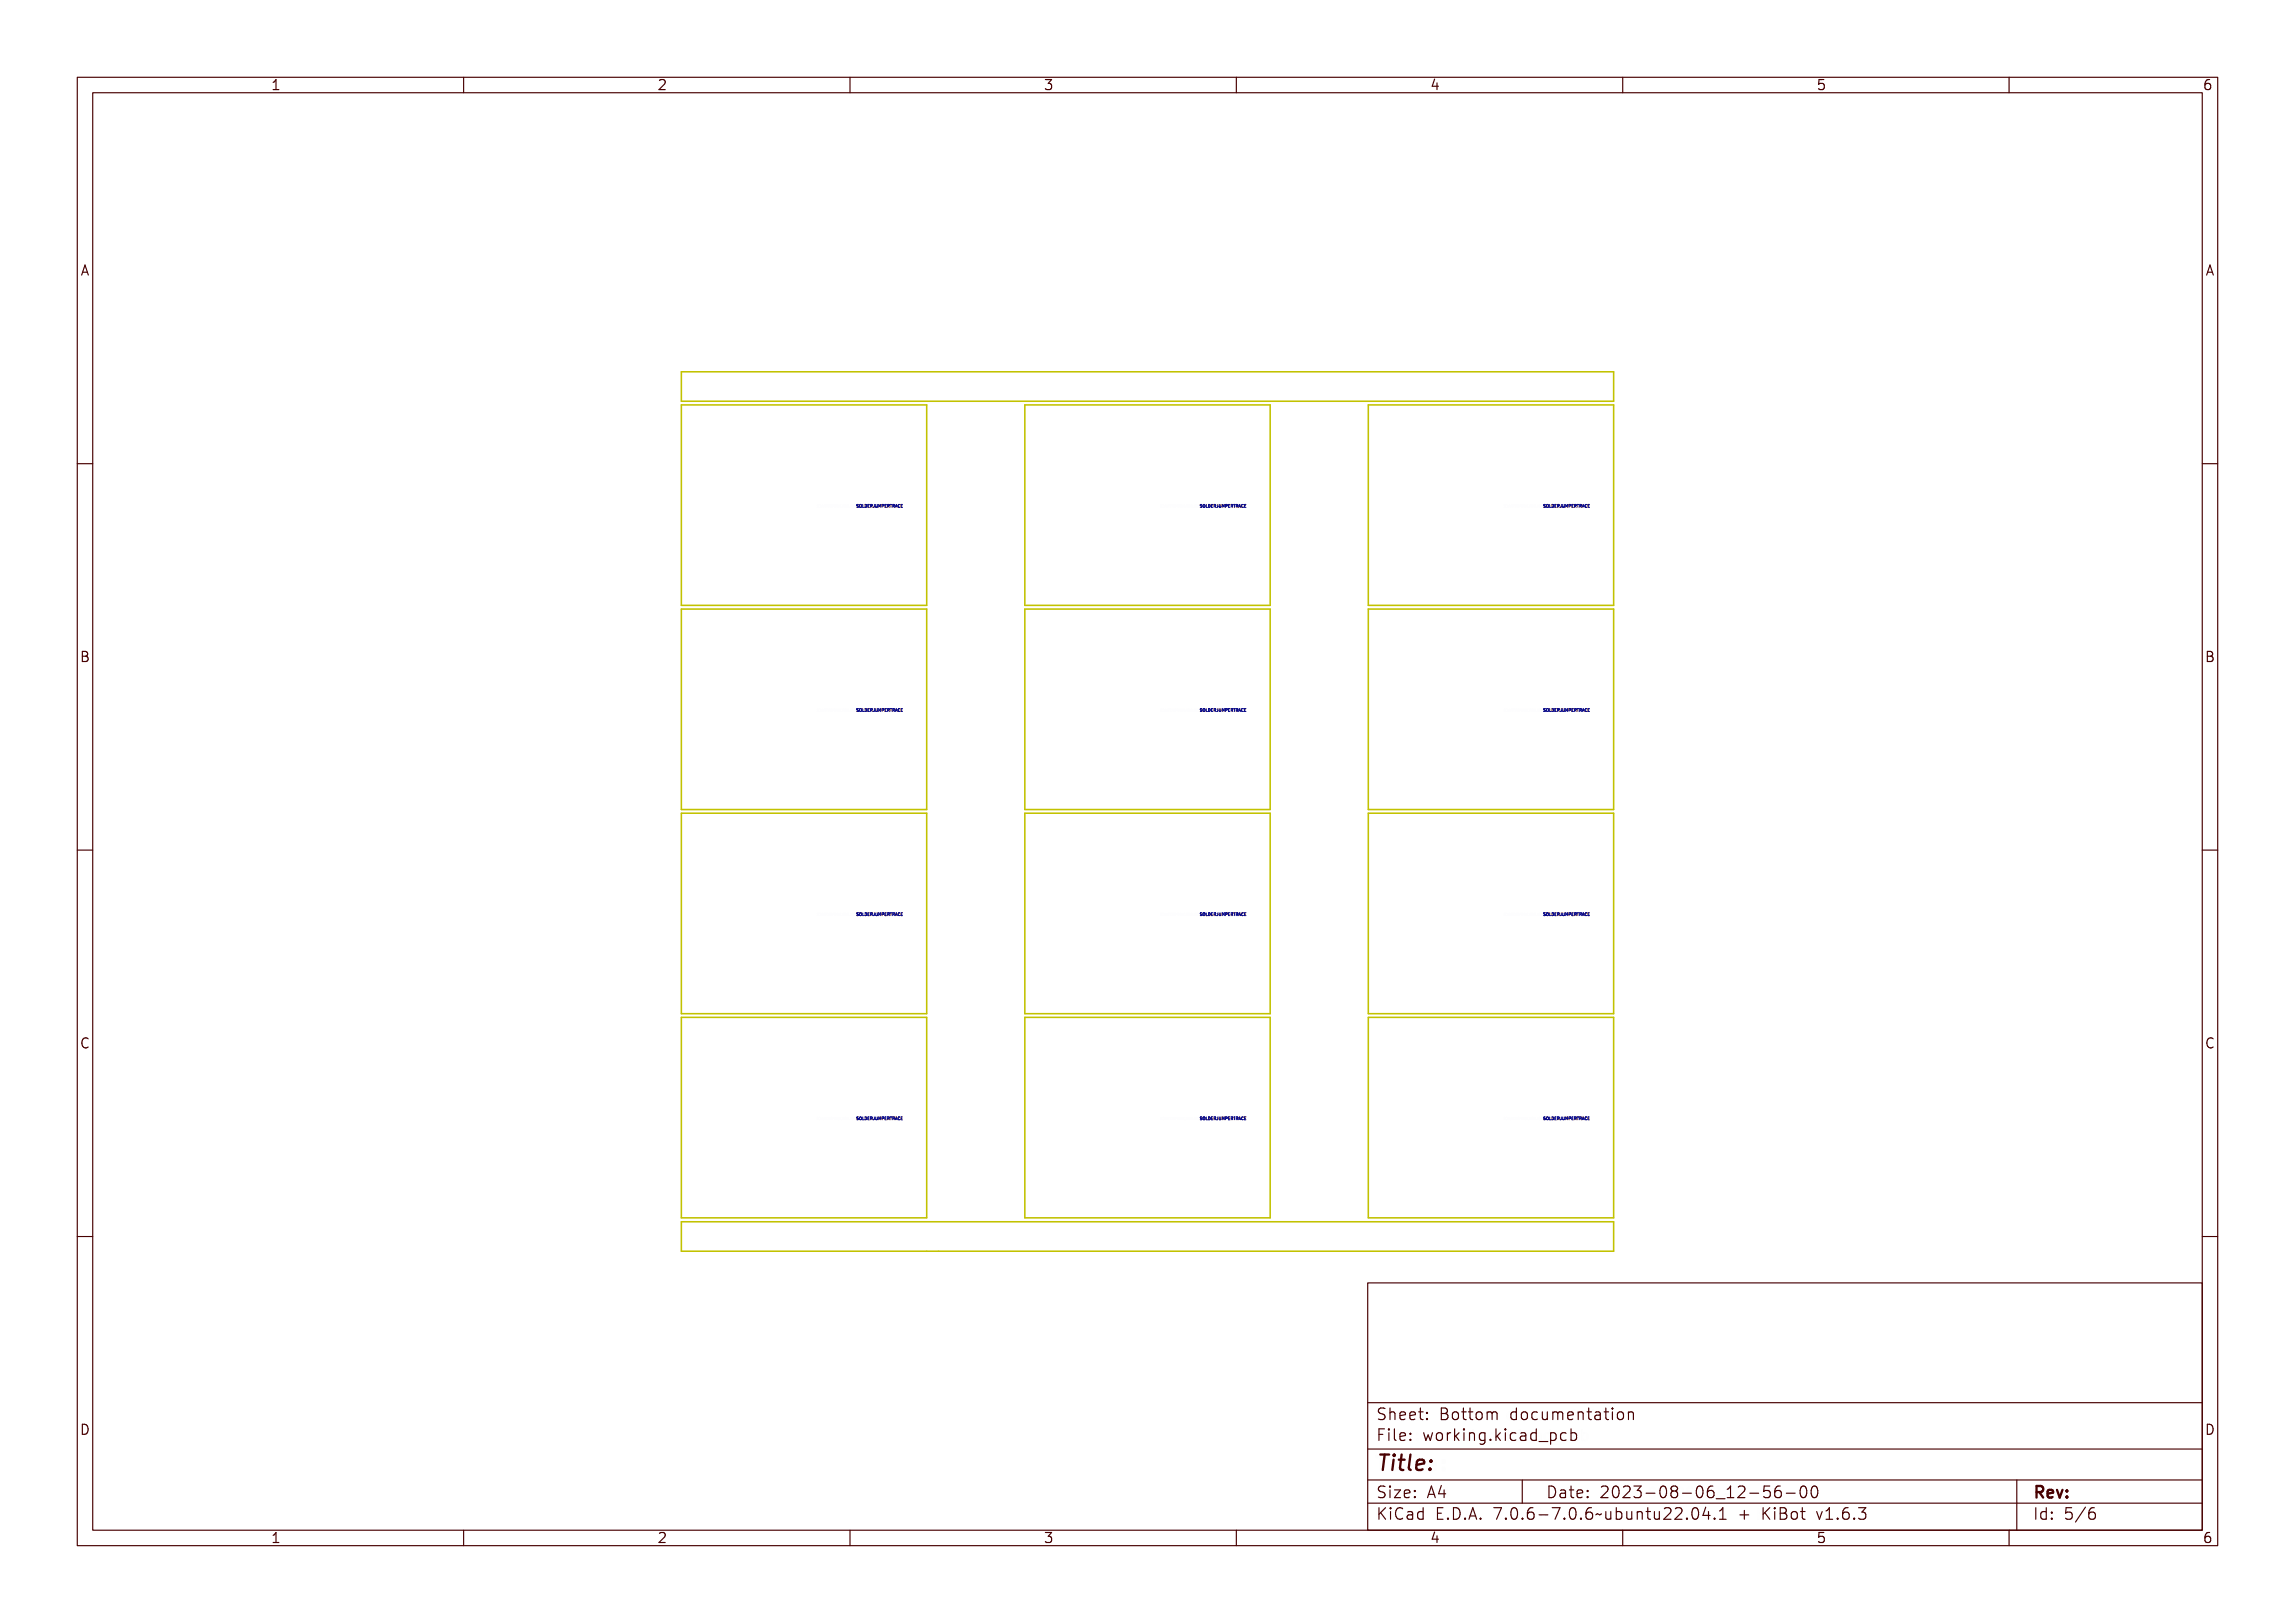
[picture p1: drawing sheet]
<svg xmlns="http://www.w3.org/2000/svg" width="297mm" height="210mm" viewBox="0 0 297 210" stroke-linecap="round" stroke-linejoin="round" font-family="sans-serif">
<defs><g id="words">
<text font-size="2.7" fill="#480000" x="178" y="190.3">Title:</text>
<g font-size="2" fill="#480000">
<text x="178" y="183.7">Sheet: Bottom documentation</text>
<text x="178" y="186.5">File: working.kicad_pcb</text>
<text x="178" y="193.9">Size: A4</text>
<text x="178" y="196.6">KiCad E.D.A. 7.0.6-7.0.6~ubuntu22.04.1 + KiBot v1.6.3</text>
<text x="200" y="193.9">Date: 2023-08-06_12-56-00</text>
<text x="263" y="196.6">Id: 5/6</text>
<text x="263" y="193.9">Rev:</text>
</g>
<g font-size="1.7" fill="#480000">
<text x="35" y="11.7">1</text>
<text x="85" y="11.7">2</text>
<text x="135" y="11.7">3</text>
<text x="185" y="11.7">4</text>
<text x="235" y="11.7">5</text>
<text x="285" y="11.7">6</text>
<text x="10.5" y="35.7">A</text>
<text x="285.5" y="35.7">A</text>
<text x="10.5" y="85.6">B</text>
<text x="285.5" y="85.6">B</text>
<text x="10.5" y="135.7">C</text>
<text x="285.5" y="135.7">C</text>
<text x="10.5" y="185.6">D</text>
<text x="285.5" y="185.6">D</text>
<text x="35" y="199.7">1</text>
<text x="85" y="199.7">2</text>
<text x="135" y="199.7">3</text>
<text x="185" y="199.7">4</text>
<text x="235" y="199.7">5</text>
<text x="285" y="199.7">6</text>
</g>
</g></defs>
<g fill="none" stroke="#000084" stroke-width=".13">
<path d="M105.7 65.3h.2v.4h-.2l.2-.1v-.1h-.2l.2-.1v-.1zM106 65.3a.16 .16 0 0 1 .2 .2 .16 .16 0 0 1-.2 .1 .13 .13 0 0 0 .2-.1 .13 .13 0 0 0-.2-.1zM106.4 65.3l.2 .4-.1-.1-.2 .1zM106.4 65.3l.1 .2h-.1zM106.6 65.3h.2v.4v-.2l-.2 .2 .1-.2zM106.7 65.4l.1-.1v.2h-.1zM106.9 65.3h.3h-.2v.4v-.4zM107.2 65.3h.2v.4v-.2l-.2 .2 .1-.2zM107.3 65.4l.1-.1v.2h-.1zM107.5 65.3h.2v.4h-.2l.2-.1v-.1h-.2l.2-.1v-.1zM107.8 65.3h.2v.4v-.2h-.2zM107.9 65.4l.1-.1v.2h-.1z"/>
<path d="M108.1 65.3l.1 .2 .2-.2v.4l-.1-.4-.1 .2-.1-.2v.4zM108.4 65.3l.1 .3h.1v-.3v.2a.12 .12 0 0 1-.1 .2 .12 .12 0 0 1-.1-.2zM108.7 65.3h.2h-.1v.3h.2h-.2zM109.1 65.3h.1v.4v-.2l-.2 .2 .1-.2zM109.1 65.4l.1-.1v.2h-.1zM109.3 65.3h.2v.4h-.2l.2-.1v-.1h-.2l.2-.1v-.1zM109.6 65.3h.2v.4l-.2-.1zM109.7 65.4l.1-.1v.3l-.1-.1zM110.1 65.3v.4h-.2l.2-.1zM110.2 65.3h.1a.17 .17 0 0 1 .2 .2 .17 .17 0 0 1-.3 .1zM110.3 65.3l.1 .1-.1 .2zM110.5 65.3a.16 .16 0 0 1 .3 .1 .13 .13 0 0 1-.2 .1v.1h.1a.13 .13 0 0 1-.1 .1 .13 .13 0 0 1-.1-.2 .13 .13 0 0 1 .2-.1z"/>
<path d="M110.9 65.4h.1M110.9 65.4l.2 .2h-.2M111.1 65.3h-.2v.1M111.3 65.3h.2l-.1 .3h-.1zM111.6 65.3v.3h.2M112 65.3a.19 .19 0 0 1 .2 .2 .19 .19 0 0 1-.2 .1zM112.3 65.4h.2M112.5 65.3h-.2v.3h.2M112.7 65.5l.1-.1 .1-.1h-.2v.3M112.8 65.5l.1 .1M113.2 65.3l-.1 .3h-.1M113.3 65.3l.1 .3h.1v-.3"/>
<path d="M113.7 65.6v-.3l.2 .2 .1-.2v.3M114.2 65.5l.1-.1 .1-.1h-.2v.3M114.5 65.4h.2M114.7 65.3h-.2v.3h.2M114.9 65.5l.2-.1v-.1h-.2v.3M115 65.5l.1 .1M115.2 65.3h.2M115.3 65.3v.3M115.5 65.5l.2-.1v-.1h-.2v.3M115.6 65.5l.2 .1M115.9 65.6l.1-.3 .1 .3M115.9 65.5h.2"/>
<path d="M116.5 65.3a.18 .18 0 0 0-.3 .2 .17 .17 0 0 0 .3 .1M116.6 65.4h.1M116.8 65.3h-.2v.3h.2M150.2 65.3h.2v.4h-.2l.1-.1v-.1h-.1l.1-.1v-.1zM150.5 65.3a.16 .16 0 0 1 .2 .2 .16 .16 0 0 1-.2 .1 .13 .13 0 0 0 .1-.1 .13 .13 0 0 0-.1-.1zM150.8 65.3l.2 .4-.1-.1-.2 .1zM150.9 65.3v.2h-.1zM151.1 65.3h.2v.4l-.1-.2-.2 .2 .1-.2zM151.1 65.4l.1-.1v.2h-.1zM151.3 65.3h.3h-.1v.4l-.1-.4zM151.7 65.3h.2v.4l-.1-.2-.2 .2 .1-.2zM151.7 65.4l.1-.1v.2h-.1z"/>
<path d="M152 65.3h.2v.4h-.2l.1-.1v-.1h-.1l.1-.1v-.1zM152.3 65.3h.2v.4l-.1-.2h-.1zM152.3 65.4l.1-.1v.2h-.1zM152.5 65.3l.2 .2 .1-.2v.4v-.4l-.1 .2-.1-.2-.1 .4zM152.9 65.3v.3h.1v-.3l.1 .2a.12 .12 0 0 1-.1 .2 .12 .12 0 0 1-.1-.2zM153.2 65.3h.1h-.1v.3h.2h-.2zM153.5 65.3h.2v.4l-.1-.2-.2 .2 .1-.2zM153.5 65.4l.1-.1v.2h-.1zM153.8 65.3h.2v.4h-.2l.1-.1v-.1h-.1l.1-.1v-.1zM154.1 65.3h.2v.4l-.2-.1zM154.1 65.4l.1-.1v.3l-.1-.1zM154.5 65.3l.1 .4h-.3l.2-.1z"/>
<path d="M154.7 65.3a.17 .17 0 0 1 .2 .2 .17 .17 0 0 1-.2 .1zM154.8 65.3v.1v.2zM155 65.3a.13 .13 0 0 1 .2 .1 .13 .13 0 0 1-.2 .1l.1 .1h.1a.13 .13 0 0 1-.2 .1 .13 .13 0 0 1 0-.2 .13 .13 0 0 1 .1-.1zM155.5 65.3h-.2l.2 .3h-.2M156.1 65.3v.3h.2M156.4 65.3a.19 .19 0 0 1 .2 .2 .19 .19 0 0 1-.2 .1zM156.8 65.4h.1M157 65.3h-.2v.3h.2M157.1 65.5l.2-.1v-.1h-.2v.3M157.2 65.5l.1 .1M157.6 65.3v.3h-.1M157.8 65.3l.1 .3h.1v-.3"/>
<path d="M158.2 65.6v-.3l.1 .2 .1-.2v.3M158.6 65.5l.2-.1v-.1h-.2v.3M159 65.4h.1M159.2 65.3h-.2v.3h.2M159.3 65.5l.2-.1v-.1h-.2v.3M159.4 65.5l.1 .1M159.6 65.3h.3M159.8 65.3v.3M160 65.5l.2-.1v-.1h-.2v.3M160.1 65.5l.1 .1M160.3 65.6l.1-.3 .2 .3M160.3 65.5h.2"/>
<path d="M160.9 65.3a.17 .17 0 0 0-.2 .2 .17 .17 0 0 0 .2 .1M161.1 65.4h.1M161.2 65.3h-.1v.3h.1M194.6 65.3h.2v.4h-.2l.2-.1v-.1h-.2l.2-.1v-.1zM194.9 65.3a.16 .16 0 0 1 .2 .2 .16 .16 0 0 1-.2 .1 .13 .13 0 0 0 .2-.1 .13 .13 0 0 0-.2-.1zM195.3 65.3l.2 .4-.1-.1-.2 .1zM195.3 65.3l.1 .2h-.1zM195.5 65.3h.2v.4v-.2l-.2 .2 .1-.2zM195.6 65.4l.1-.1v.2h-.1zM195.8 65.3h.3h-.2v.4v-.4zM196.1 65.3h.2v.4v-.2l-.2 .2 .1-.2zM196.2 65.4l.1-.1v.2h-.1z"/>
<path d="M196.4 65.3h.2v.4h-.2l.2-.1v-.1h-.2l.2-.1v-.1zM196.7 65.3h.2v.4v-.2h-.2zM196.8 65.4l.1-.1v.2h-.1zM197 65.3l.1 .2 .2-.2v.4l-.1-.4-.1 .2-.1-.2v.4zM197.3 65.3l.1 .3h.1v-.3v.2a.12 .12 0 0 1-.1 .2 .12 .12 0 0 1-.1-.2zM197.6 65.3h.2h-.1v.3h.2h-.2zM198 65.3h.1v.4v-.2l-.2 .2 .1-.2zM198 65.4l.1-.1v.2h-.1zM198.2 65.3h.2v.4h-.2l.2-.1v-.1h-.2l.2-.1v-.1zM198.5 65.3h.2v.4l-.2-.1zM198.6 65.4l.1-.1v.3l-.1-.1zM199 65.3v.4h-.2l.2-.1z"/>
<path d="M199.1 65.3h.1a.17 .17 0 0 1 .2 .2 .17 .17 0 0 1-.3 .1zM199.2 65.3l.1 .1-.1 .2zM199.4 65.3a.16 .16 0 0 1 .3 .1 .13 .13 0 0 1-.2 .1v.1h.1a.13 .13 0 0 1-.1 .1 .13 .13 0 0 1-.1-.2 .13 .13 0 0 1 .2-.1zM200 65.3h-.2l.2 .3h-.2M200.2 65.3h.2l-.1 .3h-.1zM200.5 65.3v.3h.2M200.9 65.3a.19 .19 0 0 1 .2 .2 .19 .19 0 0 1-.2 .1zM201.2 65.4h.2M201.4 65.3h-.2v.3h.2M201.6 65.5l.1-.1 .1-.1h-.2v.3M201.7 65.5l.1 .1M202.1 65.3l-.1 .3h-.1"/>
<path d="M202.2 65.3l.1 .3h.1v-.3M202.6 65.6v-.3l.2 .2 .1-.2v.3M203.1 65.5l.1-.1 .1-.1h-.2v.3M203.4 65.4h.2M203.6 65.3h-.2v.3h.2M203.8 65.5l.2-.1v-.1h-.2v.3M203.9 65.5l.1 .1M204.1 65.3h.2M204.2 65.3v.3M204.4 65.5l.2-.1v-.1h-.2v.3M204.5 65.5l.2 .1M204.8 65.6l.1-.3 .1 .3"/>
<path d="M204.8 65.5h.2M205.4 65.3a.18 .18 0 0 0-.3 .2 .17 .17 0 0 0 .3 .1M205.5 65.4h.1M205.7 65.3h-.2v.3h.2M105.7 91.7h.2v.4h-.2l.2-.1v-.1h-.2h.2v-.1zM106 91.7a.16 .16 0 0 1 .2 .2 .16 .16 0 0 1-.2 .1 .13 .13 0 0 0 .2-.1 .13 .13 0 0 0-.2-.1zM106.4 91.7l.2 .4-.1-.1-.2 .1zM106.4 91.8l.1 .1h-.1zM106.6 91.7h.2v.4v-.2l-.2 .2 .1-.2zM106.7 91.8h.1v.1h-.1zM106.9 91.7h.3l-.2 .1v.3v-.3zM107.2 91.7h.2v.4v-.2l-.2 .2 .1-.2z"/>
<path d="M107.3 91.8h.1v.1h-.1zM107.5 91.7h.2v.4h-.2l.2-.1v-.1h-.2h.2v-.1zM107.8 91.7h.2v.4v-.2h-.2zM107.9 91.8h.1v.1h-.1zM108.1 91.7l.1 .2 .2-.2v.4l-.1-.3-.1 .1-.1-.1v.3zM108.4 91.7l.1 .3h.1v-.3v.2a.12 .12 0 0 1-.1 .2 .12 .12 0 0 1-.1-.2zM108.7 91.7h.2l-.1 .1v.2l.2 .1h-.2zM109.1 91.7h.1v.4v-.2l-.2 .2 .1-.2zM109.1 91.8h.1v.1h-.1zM109.3 91.7h.2v.4h-.2l.2-.1v-.1h-.2h.2v-.1zM109.6 91.8l.2-.1v.4l-.2-.1zM109.7 91.8h.1v.2h-.1z"/>
<path d="M110.1 91.7v.4h-.2l.2-.1zM110.2 91.8l.1-.1a.17 .17 0 0 1 .2 .2 .17 .17 0 0 1-.3 .1zM110.3 91.8h.1l-.1 .2zM110.5 91.7a.16 .16 0 0 1 .3 .1 .14 .14 0 0 1-.2 .2h.1a.13 .13 0 0 1-.1 .1 .13 .13 0 0 1-.1-.2 .13 .13 0 0 1 .2-.1zM111.1 91.9h.1M111.1 91.9v.1h-.2M111.1 91.7l-.2 .1 .2 .1M111.3 91.7h.2l-.1 .3h-.1zM111.6 91.7v.4h.2M112 91.7a.19 .19 0 0 1 .2 .2 .19 .19 0 0 1-.2 .2zM112.3 91.9h.2M112.5 91.7h-.2v.4h.2"/>
<path d="M112.7 91.9h.1l.1-.2h-.2v.4M112.8 91.9l.1 .2M113.2 91.7l-.1 .3-.1 .1M113.3 91.7l.1 .4 .1-.1v-.3M113.7 92.1v-.4l.2 .3 .1-.3v.4M114.3 91.9h-.1M114.4 91.8l-.1-.1h-.1v.4M114.4 91.8l-.1 .1M114.5 91.9h.2M114.7 91.7h-.2v.4h.2M114.9 91.9h.2v-.2h-.2v.4M115 91.9l.1 .2"/>
<path d="M115.2 91.7h.2M115.3 91.7v.4M115.6 91.9l.2 .2M115.7 91.9h-.2M115.7 91.8v-.1h-.2v.4M115.7 91.8v.1M115.9 92.1l.1-.4 .1 .4M115.9 92h.2M116.5 91.7a.18 .18 0 0 0-.3 .2 .17 .17 0 0 0 .3 .1M116.6 91.9h.1M116.8 91.7h-.2v.4h.2M150.2 91.7h.2v.4h-.2l.1-.1v-.1h-.1h.1v-.1z"/>
<path d="M150.5 91.7a.16 .16 0 0 1 .2 .2 .16 .16 0 0 1-.2 .1 .13 .13 0 0 0 .1-.1 .13 .13 0 0 0-.1-.1zM150.8 91.7l.2 .4-.1-.1-.2 .1zM150.9 91.8v.1h-.1zM151.1 91.7h.2v.4l-.1-.2-.2 .2 .1-.2zM151.1 91.8h.1v.1h-.1zM151.3 91.7h.3l-.1 .1v.3l-.1-.3zM151.7 91.7h.2v.4l-.1-.2-.2 .2 .1-.2zM151.7 91.8h.1v.1h-.1zM152 91.7h.2v.4h-.2l.1-.1v-.1h-.1h.1v-.1zM152.3 91.7h.2v.4l-.1-.2h-.1zM152.3 91.8h.1v.1h-.1zM152.5 91.7l.2 .2 .1-.2v.4v-.3l-.1 .1-.1-.1-.1 .3z"/>
<path d="M152.9 91.7v.3h.1v-.3l.1 .2a.12 .12 0 0 1-.1 .2 .12 .12 0 0 1-.1-.2zM153.2 91.7h.1l-.1 .1v.2l.2 .1h-.2zM153.5 91.7h.2v.4l-.1-.2-.2 .2 .1-.2zM153.5 91.8h.1v.1h-.1zM153.8 91.7h.2v.4h-.2l.1-.1v-.1h-.1h.1v-.1zM154.1 91.8l.2-.1v.4l-.2-.1zM154.1 91.8h.1v.2h-.1zM154.5 91.7l.1 .4h-.3l.2-.1zM154.7 91.8v-.1a.17 .17 0 0 1 .2 .2 .17 .17 0 0 1-.2 .1zM154.8 91.8v.2zM155 91.7a.13 .13 0 0 1 .2 .1 .14 .14 0 0 1-.2 .2h.1h.1a.13 .13 0 0 1-.2 .1 .13 .13 0 0 1 0-.2 .13 .13 0 0 1 .1-.1zM155.5 91.7l-.2 .1 .2 .2h-.2"/>
<path d="M156.1 91.7v.4h.2M156.4 91.7a.19 .19 0 0 1 .2 .2 .19 .19 0 0 1-.2 .2zM156.8 91.9h.1M157 91.7h-.2v.4h.2M157.2 91.9l.1 .2M157.3 91.9h-.2M157.3 91.8v-.1h-.2v.4M157.3 91.8v.1M157.6 91.7v.3l-.1 .1M157.8 91.7l.1 .4 .1-.1v-.3M158.2 92.1v-.4l.1 .3 .1-.3v.4M158.8 91.9h-.2"/>
<path d="M158.8 91.8v-.1h-.2v.4M158.8 91.8v.1M159 91.9h.1M159.2 91.7h-.2v.4h.2M159.3 91.9h.2v-.2h-.2v.4M159.4 91.9l.1 .2M159.6 91.7h.3M159.8 91.7v.4M160.1 91.9l.1 .2M160.2 91.9h-.2M160.2 91.8v-.1h-.2v.4M160.2 91.8v.1"/>
<path d="M160.3 92.1l.1-.4 .2 .4M160.3 92h.2M160.9 91.7a.17 .17 0 0 0-.2 .2 .17 .17 0 0 0 .2 .1M161.1 91.9h.1M161.2 91.7h-.1v.4h.1M194.6 91.7h.2v.4h-.2l.2-.1v-.1h-.2h.2v-.1zM194.9 91.7a.16 .16 0 0 1 .2 .2 .16 .16 0 0 1-.2 .1 .13 .13 0 0 0 .2-.1 .13 .13 0 0 0-.2-.1zM195.3 91.7l.2 .4-.1-.1-.2 .1zM195.3 91.8l.1 .1h-.1zM195.5 91.7h.2v.4v-.2l-.2 .2 .1-.2zM195.6 91.8h.1v.1h-.1zM195.8 91.7h.3l-.2 .1v.3v-.3z"/>
<path d="M196.1 91.7h.2v.4v-.2l-.2 .2 .1-.2zM196.2 91.8h.1v.1h-.1zM196.4 91.7h.2v.4h-.2l.2-.1v-.1h-.2h.2v-.1zM196.7 91.7h.2v.4v-.2h-.2zM196.8 91.8h.1v.1h-.1zM197 91.7l.1 .2 .2-.2v.4l-.1-.3-.1 .1-.1-.1v.3zM197.3 91.7l.1 .3h.1v-.3v.2a.12 .12 0 0 1-.1 .2 .12 .12 0 0 1-.1-.2zM197.6 91.7h.2l-.1 .1v.2l.2 .1h-.2zM198 91.7h.1v.4v-.2l-.2 .2 .1-.2zM198 91.8h.1v.1h-.1zM198.2 91.7h.2v.4h-.2l.2-.1v-.1h-.2h.2v-.1zM198.5 91.8l.2-.1v.4l-.2-.1z"/>
<path d="M198.6 91.8h.1v.2h-.1zM199 91.7v.4h-.2l.2-.1zM199.1 91.8l.1-.1a.17 .17 0 0 1 .2 .2 .17 .17 0 0 1-.3 .1zM199.2 91.8h.1l-.1 .2zM199.4 91.7a.16 .16 0 0 1 .3 .1 .14 .14 0 0 1-.2 .2h.1a.13 .13 0 0 1-.1 .1 .13 .13 0 0 1-.1-.2 .13 .13 0 0 1 .2-.1zM200 91.7l-.2 .1 .2 .2h-.2M200.2 91.7h.2l-.1 .3h-.1zM200.5 91.7v.4h.2M200.9 91.7a.19 .19 0 0 1 .2 .2 .19 .19 0 0 1-.2 .2zM201.2 91.9h.2M201.4 91.7h-.2v.4h.2M201.7 91.9l.1 .2"/>
<path d="M201.7 91.9h-.1M201.8 91.8l-.1-.1h-.1v.4M201.8 91.8l-.1 .1M202.1 91.7l-.1 .3-.1 .1M202.2 91.7l.1 .4 .1-.1v-.3M202.6 92.1v-.4l.2 .3 .1-.3v.4M203.2 91.9h-.1M203.3 91.8l-.1-.1h-.1v.4M203.3 91.8l-.1 .1M203.4 91.9h.2M203.6 91.7h-.2v.4h.2M203.9 91.9l.1 .2"/>
<path d="M204 91.9h-.2M204 91.8v-.1h-.2v.4M204 91.8v.1M204.1 91.7h.2M204.2 91.7v.4M204.4 91.9h.2v-.2h-.2v.4M204.5 91.9l.2 .2M204.8 92.1l.1-.4 .1 .4M204.8 92h.2M205.4 91.7a.18 .18 0 0 0-.3 .2 .17 .17 0 0 0 .3 .1M205.5 91.9h.1M205.7 91.7h-.2v.4h.2"/>
<path d="M105.7 118.1h.2v.4h-.2h.2v-.2h-.2h.2v-.1zM106 118.1a.16 .16 0 0 1 .2 .2 .16 .16 0 0 1-.2 .1 .13 .13 0 0 0 .2-.1 .13 .13 0 0 0-.2-.1zM106.4 118.1l.2 .4-.1-.1-.2 .1zM106.4 118.2l.1 .2h-.1zM106.6 118.2l.2-.1v.4v-.2l-.2 .2 .1-.2zM106.7 118.2h.1v.1h-.1zM106.9 118.1h.3l-.2 .1v.3v-.3zM107.2 118.2l.2-.1v.4v-.2l-.2 .2 .1-.2zM107.3 118.2h.1v.1h-.1zM107.5 118.1h.2v.4h-.2h.2v-.2h-.2h.2v-.1zM107.8 118.2l.2-.1v.4v-.2h-.2zM107.9 118.2h.1v.1h-.1z"/>
<path d="M108.1 118.1l.1 .2 .2-.2v.4l-.1-.3-.1 .2-.1-.2v.3zM108.4 118.1l.1 .3h.1v-.3v.3a.12 .12 0 0 1-.1 .1 .12 .12 0 0 1-.1-.1zM108.7 118.1h.2l-.1 .1v.2l.2 .1h-.2zM109.1 118.2l.1-.1v.4v-.2l-.2 .2 .1-.2zM109.1 118.2h.1v.1h-.1zM109.3 118.1h.2v.4h-.2h.2v-.2h-.2h.2v-.1zM109.6 118.2l.2-.1v.4h-.2zM109.7 118.2h.1v.3l-.1-.1zM110.1 118.1v.4h-.2h.2zM110.2 118.2l.1-.1a.17 .17 0 0 1 .2 .2 .18 .18 0 0 1-.3 .2zM110.3 118.2h.1l-.1 .3zM110.5 118.1a.16 .16 0 0 1 .3 .1 .14 .14 0 0 1-.2 .2v.1l.1-.1a.13 .13 0 0 1-.1 .1 .13 .13 0 0 1-.1-.2 .13 .13 0 0 1 .2 0z"/>
<path d="M110.9 118.2v.1M110.9 118.3l.2 .1-.2 .1M111.1 118.1h-.2v.1M111.3 118.2h.2l-.1 .3-.1-.1zM111.6 118.1v.4h.2M112 118.1a.19 .19 0 0 1 .2 .2 .19 .19 0 0 1-.2 .2zM112.3 118.3h.2M112.5 118.1h-.2v.4h.2M112.7 118.3h.1l.1-.2h-.2v.4M112.8 118.3l.1 .2M113.2 118.1l-.1 .3-.1 .1M113.3 118.1l.1 .4 .1-.1v-.3"/>
<path d="M113.7 118.5v-.4l.2 .3 .1-.3v.4M114.2 118.3h.1l.1-.2h-.2v.4M114.5 118.3h.2M114.7 118.1h-.2v.4h.2M114.9 118.3h.2v-.2h-.2v.4M115 118.3l.1 .2M115.2 118.1h.2M115.3 118.1v.4M115.5 118.3h.2v-.2h-.2v.4M115.6 118.3l.2 .2M115.9 118.5l.1-.4 .1 .4M115.9 118.4h.2"/>
<path d="M116.5 118.1a.18 .18 0 0 0-.3 .2 .17 .17 0 0 0 .3 .1M116.6 118.3h.1M116.8 118.1h-.2v.4h.2M150.2 118.1h.2v.4h-.2h.1v-.2h-.1h.1v-.1zM150.5 118.1a.16 .16 0 0 1 .2 .2 .16 .16 0 0 1-.2 .1 .13 .13 0 0 0 .1-.1 .13 .13 0 0 0-.1-.1zM150.8 118.1l.2 .4-.1-.1-.2 .1zM150.9 118.2v.2h-.1zM151.1 118.2l.2-.1v.4l-.1-.2-.2 .2 .1-.2zM151.1 118.2h.1v.1h-.1zM151.3 118.1h.3l-.1 .1v.3l-.1-.3zM151.7 118.2l.2-.1v.4l-.1-.2-.2 .2 .1-.2zM151.7 118.2h.1v.1h-.1z"/>
<path d="M152 118.1h.2v.4h-.2h.1v-.2h-.1h.1v-.1zM152.3 118.2l.2-.1v.4l-.1-.2h-.1zM152.3 118.2h.1v.1h-.1zM152.5 118.1l.2 .2 .1-.2v.4v-.3l-.1 .2-.1-.2-.1 .3zM152.9 118.1v.3h.1v-.3l.1 .3a.12 .12 0 0 1-.1 .1 .12 .12 0 0 1-.1-.1zM153.2 118.1h.1l-.1 .1v.2l.2 .1h-.2zM153.5 118.2l.2-.1v.4l-.1-.2-.2 .2 .1-.2zM153.5 118.2h.1v.1h-.1zM153.8 118.1h.2v.4h-.2h.1v-.2h-.1h.1v-.1zM154.1 118.2l.2-.1v.4h-.2zM154.1 118.2h.1v.3l-.1-.1zM154.5 118.1l.1 .4h-.3h.2z"/>
<path d="M154.7 118.2v-.1a.17 .17 0 0 1 .2 .2 .17 .17 0 0 1-.2 .2zM154.8 118.2v.3zM155 118.1a.13 .13 0 0 1 .2 .1 .14 .14 0 0 1-.2 .2l.1 .1 .1-.1a.13 .13 0 0 1-.2 .1 .13 .13 0 0 1 0-.2 .13 .13 0 0 1 .1 0zM155.5 118.1l-.2 .1 .2 .2-.2 .1M156.1 118.1v.4h.2M156.4 118.1a.19 .19 0 0 1 .2 .2 .19 .19 0 0 1-.2 .2zM156.8 118.3h.1M157 118.1h-.2v.4h.2M157.1 118.3h.2v-.2h-.2v.4M157.2 118.3l.1 .2M157.6 118.1v.3l-.1 .1M157.8 118.1l.1 .4 .1-.1v-.3"/>
<path d="M158.2 118.5v-.4l.1 .3 .1-.3v.4M158.6 118.3h.2v-.2h-.2v.4M159 118.3h.1M159.2 118.1h-.2v.4h.2M159.3 118.3h.2v-.2h-.2v.4M159.4 118.3l.1 .2M159.6 118.1h.3M159.8 118.1v.4M160 118.3h.2v-.2h-.2v.4M160.1 118.3l.1 .2M160.3 118.5l.1-.4 .2 .4M160.3 118.4h.2"/>
<path d="M160.9 118.1a.17 .17 0 0 0-.2 .2 .17 .17 0 0 0 .2 .1M161.1 118.3h.1M161.2 118.1h-.1v.4h.1M194.6 118.1h.2v.4h-.2h.2v-.2h-.2h.2v-.1zM194.9 118.1a.16 .16 0 0 1 .2 .2 .16 .16 0 0 1-.2 .1 .13 .13 0 0 0 .2-.1 .13 .13 0 0 0-.2-.1zM195.3 118.1l.2 .4-.1-.1-.2 .1zM195.3 118.2l.1 .2h-.1zM195.5 118.2l.2-.1v.4v-.2l-.2 .2 .1-.2zM195.6 118.2h.1v.1h-.1zM195.8 118.1h.3l-.2 .1v.3v-.3zM196.1 118.2l.2-.1v.4v-.2l-.2 .2 .1-.2zM196.2 118.2h.1v.1h-.1z"/>
<path d="M196.4 118.1h.2v.4h-.2h.2v-.2h-.2h.2v-.1zM196.7 118.2l.2-.1v.4v-.2h-.2zM196.8 118.2h.1v.1h-.1zM197 118.1l.1 .2 .2-.2v.4l-.1-.3-.1 .2-.1-.2v.3zM197.3 118.1l.1 .3h.1v-.3v.3a.12 .12 0 0 1-.1 .1 .12 .12 0 0 1-.1-.1zM197.6 118.1h.2l-.1 .1v.2l.2 .1h-.2zM198 118.2l.1-.1v.4v-.2l-.2 .2 .1-.2zM198 118.2h.1v.1h-.1zM198.2 118.1h.2v.4h-.2h.2v-.2h-.2h.2v-.1zM198.5 118.2l.2-.1v.4h-.2zM198.6 118.2h.1v.3l-.1-.1zM199 118.1v.4h-.2h.2z"/>
<path d="M199.1 118.2l.1-.1a.17 .17 0 0 1 .2 .2 .18 .18 0 0 1-.3 .2zM199.2 118.2h.1l-.1 .3zM199.4 118.1a.16 .16 0 0 1 .3 .1 .14 .14 0 0 1-.2 .2v.1l.1-.1a.13 .13 0 0 1-.1 .1 .13 .13 0 0 1-.1-.2 .13 .13 0 0 1 .2 0zM200 118.1l-.2 .1 .2 .2-.2 .1M200.2 118.2h.2l-.1 .3-.1-.1zM200.5 118.1v.4h.2M200.9 118.1a.19 .19 0 0 1 .2 .2 .19 .19 0 0 1-.2 .2zM201.2 118.3h.2M201.4 118.1h-.2v.4h.2M201.6 118.3h.1l.1-.2h-.2v.4M201.7 118.3l.1 .2M202.1 118.1l-.1 .3-.1 .1"/>
<path d="M202.2 118.1l.1 .4 .1-.1v-.3M202.6 118.5v-.4l.2 .3 .1-.3v.4M203.1 118.3h.1l.1-.2h-.2v.4M203.4 118.3h.2M203.6 118.1h-.2v.4h.2M203.8 118.3h.2v-.2h-.2v.4M203.9 118.3l.1 .2M204.1 118.1h.2M204.2 118.1v.4M204.4 118.3h.2v-.2h-.2v.4M204.5 118.3l.2 .2M204.8 118.5l.1-.4 .1 .4"/>
<path d="M204.8 118.4h.2M205.4 118.1a.18 .18 0 0 0-.3 .2 .17 .17 0 0 0 .3 .1M205.5 118.3h.1M205.7 118.1h-.2v.4h.2M105.7 144.5h.2v.4h-.2h.2v-.2h-.2h.2v-.1zM106 144.6a.16 .16 0 0 1 .2 .1 .16 .16 0 0 1-.2 .1 .13 .13 0 0 0 .2-.1 .13 .13 0 0 0-.2-.1zM106.4 144.5l.2 .4-.1-.1-.2 .1zM106.4 144.6l.1 .2h-.1zM106.6 144.6l.2-.1v.4v-.1l-.2 .1 .1-.2zM106.7 144.6h.1v.1h-.1zM106.9 144.5h.3l-.2 .1v.3v-.3zM107.2 144.6l.2-.1v.4v-.1l-.2 .1 .1-.2z"/>
<path d="M107.3 144.6h.1v.1h-.1zM107.5 144.5h.2v.4h-.2h.2v-.2h-.2h.2v-.1zM107.8 144.6l.2-.1v.4v-.1l-.2-.1zM107.9 144.6h.1v.1h-.1zM108.1 144.5l.1 .2 .2-.2v.4l-.1-.3-.1 .2-.1-.2v.3zM108.4 144.5l.1 .4 .1-.1v-.3v.3a.12 .12 0 0 1-.1 .1 .12 .12 0 0 1-.1-.1zM108.7 144.5h.2l-.1 .1v.2l.2 .1h-.2zM109.1 144.6l.1-.1v.4v-.1l-.2 .1 .1-.2zM109.1 144.6h.1v.1h-.1zM109.3 144.5h.2v.4h-.2h.2v-.2h-.2h.2v-.1zM109.6 144.6l.2-.1v.4h-.2zM109.7 144.6h.1v.3l-.1-.1z"/>
<path d="M110.1 144.5v.4h-.2h.2zM110.2 144.6l.1-.1a.17 .17 0 0 1 .2 .2 .18 .18 0 0 1-.3 .2zM110.3 144.6l.1 .1-.1 .2zM110.5 144.6a.15 .15 0 0 1 .3 0 .14 .14 0 0 1-.2 .2v.1l.1-.1a.13 .13 0 0 1-.1 .1 .13 .13 0 0 1-.1-.2 .13 .13 0 0 1 .2 0zM111.1 144.7v.1M111.1 144.8v.1h-.2M111.1 144.5l-.2 .1 .2 .1M111.3 144.6h.2l-.1 .3-.1-.1zM111.6 144.5v.4h.2M112 144.5a.19 .19 0 0 1 .2 .2 .19 .19 0 0 1-.2 .2zM112.3 144.7h.2M112.5 144.5h-.2v.4h.2"/>
<path d="M112.7 144.7h.1l.1-.1-.2-.1v.4M112.8 144.7l.1 .2M113.2 144.5l-.1 .3-.1 .1M113.3 144.5l.1 .4 .1-.1v-.3M113.7 144.9v-.4l.2 .3 .1-.3v.4M114.3 144.7h-.1M114.4 144.7l-.1-.2h-.1v.4M114.4 144.7h-.1M114.5 144.7h.2M114.7 144.5h-.2v.4h.2M114.9 144.7h.2v-.1l-.2-.1v.4M115 144.7l.1 .2"/>
<path d="M115.2 144.5h.2M115.3 144.5v.4M115.6 144.7l.2 .2M115.7 144.7h-.2M115.7 144.7v-.2h-.2v.4M115.7 144.7h.1M115.9 144.9l.1-.4 .1 .4M115.9 144.8h.2M116.5 144.6a.17 .17 0 0 0-.3 .1 .18 .18 0 0 0 .3 .2M116.6 144.7h.1M116.8 144.5h-.2v.4h.2M150.2 144.5h.2v.4h-.2h.1v-.2h-.1h.1v-.1z"/>
<path d="M150.5 144.6a.16 .16 0 0 1 .2 .1 .16 .16 0 0 1-.2 .1 .13 .13 0 0 0 .1-.1 .13 .13 0 0 0-.1-.1zM150.8 144.5l.2 .4-.1-.1-.2 .1zM150.9 144.6v.2h-.1zM151.1 144.6l.2-.1v.4l-.1-.1-.2 .1 .1-.2zM151.1 144.6h.1v.1h-.1zM151.3 144.5h.3l-.1 .1v.3l-.1-.3zM151.7 144.6l.2-.1v.4l-.1-.1-.2 .1 .1-.2zM151.7 144.6h.1v.1h-.1zM152 144.5h.2v.4h-.2h.1v-.2h-.1h.1v-.1zM152.3 144.6l.2-.1v.4l-.1-.1-.1-.1zM152.3 144.6h.1v.1h-.1zM152.5 144.5l.2 .2 .1-.2v.4v-.3l-.1 .2-.1-.2-.1 .3z"/>
<path d="M152.9 144.5v.4l.1-.1v-.3l.1 .3a.12 .12 0 0 1-.1 .1 .12 .12 0 0 1-.1-.1zM153.2 144.5h.1l-.1 .1v.2l.2 .1h-.2zM153.5 144.6l.2-.1v.4l-.1-.1-.2 .1 .1-.2zM153.5 144.6h.1v.1h-.1zM153.8 144.5h.2v.4h-.2h.1v-.2h-.1h.1v-.1zM154.1 144.6l.2-.1v.4h-.2zM154.1 144.6h.1v.3l-.1-.1zM154.5 144.5l.1 .4h-.3h.2zM154.7 144.6v-.1a.17 .17 0 0 1 .2 .2 .17 .17 0 0 1-.2 .2zM154.8 144.6v.1v.2zM155 144.6a.13 .13 0 0 1 .2 0 .14 .14 0 0 1-.2 .2l.1 .1 .1-.1a.13 .13 0 0 1-.2 .1 .13 .13 0 0 1 0-.2 .13 .13 0 0 1 .1 0zM155.5 144.5l-.2 .1 .2 .3h-.2"/>
<path d="M155.7 144.6h.2v.3l-.2-.1zM156.1 144.5v.4h.2M156.4 144.5a.19 .19 0 0 1 .2 .2 .19 .19 0 0 1-.2 .2zM156.8 144.7h.1M157 144.5h-.2v.4h.2M157.2 144.7l.1 .2M157.3 144.7h-.2M157.3 144.7v-.2h-.2v.4M157.3 144.7h.1M157.6 144.5v.3l-.1 .1M157.8 144.5l.1 .4 .1-.1v-.3M158.2 144.9v-.4l.1 .3 .1-.3v.4"/>
<path d="M158.8 144.7h-.2M158.8 144.7v-.2h-.2v.4M158.8 144.7h.1M159 144.7h.1M159.2 144.5h-.2v.4h.2M159.3 144.7h.2v-.1l-.2-.1v.4M159.4 144.7l.1 .2M159.6 144.5h.3M159.8 144.5v.4M160.1 144.7l.1 .2M160.2 144.7h-.2M160.2 144.7v-.2h-.2v.4"/>
<path d="M160.2 144.7h.1M160.3 144.9l.1-.4 .2 .4M160.3 144.8h.2M160.9 144.6a.17 .17 0 0 0-.2 .1 .17 .17 0 0 0 .2 .2M161.1 144.7h.1M161.2 144.5h-.1v.4h.1M194.6 144.5h.2v.4h-.2h.2v-.2h-.2h.2v-.1zM194.9 144.6a.16 .16 0 0 1 .2 .1 .16 .16 0 0 1-.2 .1 .13 .13 0 0 0 .2-.1 .13 .13 0 0 0-.2-.1zM195.3 144.5l.2 .4-.1-.1-.2 .1zM195.3 144.6l.1 .2h-.1zM195.5 144.6l.2-.1v.4v-.1l-.2 .1 .1-.2zM195.6 144.6h.1v.1h-.1z"/>
<path d="M195.8 144.5h.3l-.2 .1v.3v-.3zM196.1 144.6l.2-.1v.4v-.1l-.2 .1 .1-.2zM196.2 144.6h.1v.1h-.1zM196.4 144.5h.2v.4h-.2h.2v-.2h-.2h.2v-.1zM196.7 144.6l.2-.1v.4v-.1l-.2-.1zM196.8 144.6h.1v.1h-.1zM197 144.5l.1 .2 .2-.2v.4l-.1-.3-.1 .2-.1-.2v.3zM197.3 144.5l.1 .4 .1-.1v-.3v.3a.12 .12 0 0 1-.1 .1 .12 .12 0 0 1-.1-.1zM197.6 144.5h.2l-.1 .1v.2l.2 .1h-.2zM198 144.6l.1-.1v.4v-.1l-.2 .1 .1-.2zM198 144.6h.1v.1h-.1zM198.2 144.5h.2v.4h-.2h.2v-.2h-.2h.2v-.1z"/>
<path d="M198.5 144.6l.2-.1v.4h-.2zM198.6 144.6h.1v.3l-.1-.1zM199 144.5v.4h-.2h.2zM199.1 144.6l.1-.1a.17 .17 0 0 1 .2 .2 .18 .18 0 0 1-.3 .2zM199.2 144.6l.1 .1-.1 .2zM199.4 144.6a.15 .15 0 0 1 .3 0 .14 .14 0 0 1-.2 .2v.1l.1-.1a.13 .13 0 0 1-.1 .1 .13 .13 0 0 1-.1-.2 .13 .13 0 0 1 .2 0zM200 144.5l-.2 .1 .2 .3h-.2M200.2 144.6h.2l-.1 .3-.1-.1zM200.5 144.5v.4h.2M200.9 144.5a.19 .19 0 0 1 .2 .2 .19 .19 0 0 1-.2 .2zM201.2 144.7h.2M201.4 144.5h-.2v.4h.2"/>
<path d="M201.7 144.7l.1 .2M201.7 144.7h-.1M201.8 144.7l-.1-.2h-.1v.4M201.8 144.7h-.1M202.1 144.5l-.1 .3-.1 .1M202.2 144.5l.1 .4 .1-.1v-.3M202.6 144.9v-.4l.2 .3 .1-.3v.4M203.2 144.7h-.1M203.3 144.7l-.1-.2h-.1v.4M203.3 144.7h-.1M203.4 144.7h.2M203.6 144.5h-.2v.4h.2"/>
<path d="M203.9 144.7l.1 .2M204 144.7h-.2M204 144.7v-.2h-.2v.4M204 144.7h.1M204.1 144.5h.2M204.2 144.5v.4M204.4 144.7h.2v-.1l-.2-.1v.4M204.5 144.7l.2 .2M204.8 144.9l.1-.4 .1 .4M204.8 144.8h.2M205.4 144.6a.17 .17 0 0 0-.3 .1 .18 .18 0 0 0 .3 .2M205.5 144.7h.1"/>
<path d="M205.7 144.5h-.2v.4h.2"/>
<circle cx="155.8" cy="65.5" r=".17"/>
<circle cx="155.8" cy="91.9" r=".17"/>
<circle cx="155.8" cy="118.3" r=".17"/>
</g>
<g fill="none" stroke="#c2c200" stroke-width=".2">
<path d="M88.2 52.4h31.7v25.9h-31.7zM88.2 48.1h120.6v3.8h-120.6zM132.6 52.4h31.8v25.9h-31.8zM177.1 52.4h31.7v25.9h-31.7zM88.2 78.8h31.7v26h-31.7zM132.6 78.8h31.8v26h-31.8zM177.1 78.8h31.7v26h-31.7zM88.2 105.2h31.7v26h-31.7zM132.6 105.2h31.8v26h-31.8zM177.1 105.2h31.7v26h-31.7zM88.2 131.6h31.7v26h-31.7zM132.6 131.6h31.8v26h-31.8z"/>
<path d="M177.1 131.6h31.7v26h-31.7zM88.2 158.1h120.6v3.8h-120.6z"/>
</g>
<g fill="none" stroke="#480000" stroke-width=".15">
<path d="M10 10h277v190h-277zM12 12h273v186h-273zM60 10v2M110 10v2M160 10v2M210 10v2M260 10v2M10 60h2M285 60h2M10 110h2M285 110h2M10 160h2"/>
<path d="M285 160h2M177 166h108v32h-108zM60 198v2M110 198v2M160 198v2M177 181.5h108M177 187.5h108M177 191.5h108M177 194.5h108M178.1 195.2h.2v.6l.6-.6h.3l-.6 .6 .6 .8h-.2l-.5-.7-.2 .2v.5h-.2zM178.2 185h.9v.2h-.7v.4h.6v.2h-.6v.7h-.2zM178.3 182.4l.5-.1h.2v.2a.34 .34 0 0 0-.4-.1 .34 .34 0 0 0-.2 .4 .62 .62 0 0 1 .6 .7 .71 .71 0 0 1-.8 .2v-.2a.4 .4 0 0 0 .4 .1 .4 .4 0 0 0 .3-.3l-.4-.2a.4 .4 0 0 1-.3-.3 .4 .4 0 0 1 .1-.4z"/>
<path d="M178.3 192.5l.5-.1h.2v.2a.34 .34 0 0 0-.4-.1 .34 .34 0 0 0-.2 .4 .62 .62 0 0 1 .6 .7 .71 .71 0 0 1-.8 .2v-.2a.4 .4 0 0 0 .4 .1 .4 .4 0 0 0 .3-.3l-.4-.2a.4 .4 0 0 1-.3-.3 .4 .4 0 0 1 .1-.4zM179.4 182.2h.2v.6a.35 .35 0 0 1 .4-.1 .35 .35 0 0 1 .2 .4v.6h-.2v-.8l-.2-.1a.28 .28 0 0 0-.2 .3v.6h-.2zM179.5 185.4h.4v.9h.4v.2h-.9v-.2h.3v-.8h-.2zM179.5 192.8h.4v.9h.4v.1h-.9v-.1h.3v-.8h-.2zM179.5 195.6h.4v.9h.4v.1h-.9v-.1h.3v-.8h-.2zM179.7 184.9h.2v.3h-.2zM179.7 192.3h.2v.3h-.2zM179.7 195.1h.2v.3h-.2zM180.6 184.9h.4v1.3l.1 .1h.3v.2a.4 .4 0 0 1-.5-.4v-1h-.3zM180.6 192.8h.8v.1l-.6 .8h.6v.1h-.8v-.1l.6-.8h-.6zM180.7 182.8a.49 .49 0 0 1 .6-.1 .49 .49 0 0 1 .2 .5h-.8a.42 .42 0 0 0 .3 .4 .42 .42 0 0 0 .4-.1v.2a.6 .6 0 0 1-.8-.1 .6 .6 0 0 1 .1-.8zM180.7 195.4l.3-.2h.2h.3v.2a.43 .43 0 0 0-.6 0 .43 .43 0 0 0-.2 .5 .43 .43 0 0 0 .2 .5 .43 .43 0 0 0 .6 0v.2a.62 .62 0 0 1-.7 0 .62 .62 0 0 1-.3-.7z"/>
<path d="M180.8 182.9l.2-.1a.27 .27 0 0 1 .3 .3h-.6zM181.8 195.6a.5 .5 0 0 1 .6-.1 .5 .5 0 0 1 .2 .5v.6h-.1v-.1a.38 .38 0 0 1-.5 .2 .38 .38 0 0 1-.2-.5 .38 .38 0 0 1 .4-.2h.3a.35 .35 0 0 0-.3-.4 .35 .35 0 0 0-.4 .2zM181.9 182.8a.49 .49 0 0 1 .6-.1 .49 .49 0 0 1 .2 .5h-.8a.42 .42 0 0 0 .3 .4 .42 .42 0 0 0 .5-.1v.2a.6 .6 0 0 1-.9-.1 .6 .6 0 0 1 .1-.8zM181.9 185.5a.49 .49 0 0 1 .6-.1 .49 .49 0 0 1 .2 .5h-.8a.42 .42 0 0 0 .3 .4 .42 .42 0 0 0 .5-.1v.2a.6 .6 0 0 1-.9-.1 .6 .6 0 0 1 .1-.8zM181.9 192.9a.49 .49 0 0 1 .6-.1 .49 .49 0 0 1 .2 .5h-.8a.42 .42 0 0 0 .3 .4 .42 .42 0 0 0 .5-.1v.2a.6 .6 0 0 1-.9-.1 .6 .6 0 0 1 .1-.8zM182 196.2l.5-.1a.31 .31 0 0 1-.2 .4 .31 .31 0 0 1-.4-.1zM182 182.9l.2-.1a.27 .27 0 0 1 .3 .3h-.6zM182 185.6l.2-.1a.27 .27 0 0 1 .3 .3h-.6zM182 193l.2-.1a.27 .27 0 0 1 .3 .3h-.6zM183 195.7l.4-.2 .2 .2v-.6h.2v1.5h-.2v-.1a.42 .42 0 0 1-.5 .1 .42 .42 0 0 1-.2-.5zM183.2 195.8a.23 .23 0 0 1 .4 0v.3a.33 .33 0 0 1-.2 .4 .48 .48 0 0 1-.2-.7zM183.2 182.3h.2v.4h.4v.1h-.4v.7l.1 .1h.3v.1a.41 .41 0 0 1-.6-.3v-.6h-.3v-.1h.3z"/>
<path d="M183.3 185.4h.2v.3h-.2zM183.3 186.2h.2v.3h-.2zM183.3 192.8h.2v.3h-.2zM183.3 193.6h.2v.2h-.2zM184.5 182.7h.2v.3h-.2zM184.5 183.5h.2v.2h-.2zM185.2 185.4h.2l.2 .8 .1-.5h.2l.2 .5 .1-.8h.2l-.2 1.1h-.2l-.2-.7-.2 .7h-.1zM185.4 195.2h.9v.2h-.7v.4h.6v.2h-.6v.5h.7v.1h-.9zM185.7 192.4h.2l.5 1.4h-.2l-.1-.3h-.5l-.1 .3h-.2zM185.8 192.6l.2 .7h-.4zM186.6 182.3h.4a.35 .35 0 0 1 .5 .2 .35 .35 0 0 1-.3 .5 .41 .41 0 0 1 .3 .5 .41 .41 0 0 1-.5 .2h-.4zM186.7 185.5a.56 .56 0 0 1 .8 .2 .56 .56 0 0 1-.3 .7 .57 .57 0 0 1-.6-.2 .57 .57 0 0 1 .1-.7z"/>
<path d="M186.8 183.1h.2a.27 .27 0 0 1 .3 .2 .27 .27 0 0 1-.3 .3h-.2zM186.8 182.5h.2a.23 .23 0 0 1 .3 .2 .23 .23 0 0 1-.3 .2h-.2zM186.8 185.6a.26 .26 0 0 1 .3-.1 .26 .26 0 0 1 .2 .2v.2a.33 .33 0 0 1-.3 .4l-.2-.2zM186.9 196.4h.2v.2h-.2zM187.1 192.4h.2v.9h.2v.2h-.2v.3h-.2v-.3h-.6v-.2zM187.1 192.6v.7h-.4zM187.8 195.2a.76 .76 0 0 1 .9 .7 .76 .76 0 0 1-.9 .7zM187.9 182.8a.56 .56 0 0 1 .8 .2 .56 .56 0 0 1-.3 .7 .57 .57 0 0 1-.6-.2 .57 .57 0 0 1 .1-.7zM188 195.4a.5 .5 0 0 1 .5 .2 .5 .5 0 0 1 0 .5 .39 .39 0 0 1-.5 .4zM188 185.4h.2v.2a.41 .41 0 0 1 .6-.2v.2a.37 .37 0 0 0-.5-.1 .37 .37 0 0 0-.1 .4v.6h-.2zM188 182.9a.26 .26 0 0 1 .3-.1 .26 .26 0 0 1 .2 .2v.2a.33 .33 0 0 1-.3 .4l-.2-.2zM189.1 184.9h.1v.9l.5-.4h.2l-.4 .4 .5 .7h-.2l-.4-.6-.2 .1v.5h-.1z"/>
<path d="M189.2 182.3h.2v.4h.4v.1h-.4v.7l.1 .1h.3v.1a.41 .41 0 0 1-.6-.3v-.6h-.2v-.1h.2zM189.3 196.4h.3v.2h-.3zM190.3 185.4h.4v.9h.4v.2h-.9v-.2h.4v-.8h-.3zM190.5 182.3h.1v.4h.4v.1h-.4v.7l.1 .1h.3v.1a.41 .41 0 0 1-.5-.3v-.6h-.3v-.1h.3zM190.5 195.2h.3l.4 1.4h-.2l-.1-.3h-.5l-.1 .3h-.2zM190.6 184.9h.1v.3h-.1zM190.6 195.4l.2 .7h-.4zM191.4 185.4h.2v.1a.35 .35 0 0 1 .4-.1 .35 .35 0 0 1 .3 .4v.7h-.2v-.9l-.2-.1a.28 .28 0 0 0-.3 .3v.7h-.2zM191.5 182.8a.56 .56 0 0 1 .8 .2 .56 .56 0 0 1-.3 .7 .57 .57 0 0 1-.6-.2 .57 .57 0 0 1 .1-.7zM191.6 182.9a.26 .26 0 0 1 .3-.1 .26 .26 0 0 1 .2 .2v.2a.33 .33 0 0 1-.3 .4l-.2-.2zM191.7 196.4h.3v.2h-.3zM192.5 182.7h.2a.21 .21 0 0 1 .2-.1 .21 .21 0 0 1 .2 .2l.1-.2 .2 .1a1.27 1.27 0 0 1 .1 1h-.1v-.8l-.1-.1-.2 .1v.8h-.1v-.8l-.2-.1-.1 .1v.8h-.2z"/>
<path d="M192.7 185.5l.3-.2 .3 .2v-.1h.2v1a.53 .53 0 0 1-.8 .4v-.2a.36 .36 0 0 0 .4 .1 .36 .36 0 0 0 .2-.4l-.2 .1a.51 .51 0 0 1-.5-.2 .51 .51 0 0 1 0-.5zM192.8 185.6a.25 .25 0 0 1 .3-.1 .25 .25 0 0 1 .2 .2v.2a.32 .32 0 0 1-.3 .4 .47 .47 0 0 1-.2-.7zM193.8 195.2h.9l-.5 1.4h-.2l.5-1.2h-.7zM194.1 186.2h.3v.3h-.3zM195.1 182.8l.3-.2 .3 .2v-.6h.2v1.5h-.2v-.1a.42 .42 0 0 1-.6 .1 .42 .42 0 0 1-.1-.5zM195.1 184.9h.2v.9l.4-.4h.3l-.5 .4 .5 .7h-.2l-.4-.6-.1 .1v.5h-.2zM195.2 182.9a.23 .23 0 0 1 .4 0l.1 .3a.33 .33 0 0 1-.3 .4 .48 .48 0 0 1-.2-.7zM195.3 196.4h.3v.2h-.3zM196.3 185.4h.5v.9h.3v.2h-.9v-.2h.4v-.8h-.3zM196.3 195.4a.45 .45 0 0 1 .5-.2 .45 .45 0 0 1 .3 .5v.2a.51 .51 0 0 1-.2 .6 .51 .51 0 0 1-.6 0l-.1-.6zM196.3 182.8a.56 .56 0 0 1 .8 .2 .56 .56 0 0 1-.3 .7 .57 .57 0 0 1-.6-.2 .57 .57 0 0 1 .1-.7zM196.4 182.9a.26 .26 0 0 1 .3-.1 .26 .26 0 0 1 .2 .2v.2a.33 .33 0 0 1-.3 .4l-.2-.2z"/>
<path d="M196.5 195.4a.39 .39 0 0 1 .4 .5v.2a.29 .29 0 0 1-.3 .4 .29 .29 0 0 1-.2-.4v-.5zM196.6 184.9h.2v.3h-.2zM197 191.5v3M197.6 182.8l.5-.2 .2 .1v.2a.4 .4 0 0 0-.6 0 .4 .4 0 0 0 0 .6 .4 .4 0 0 0 .6 0v.2a.58 .58 0 0 1-.8-.1 .58 .58 0 0 1 .1-.8zM197.6 185.5l.5-.2 .2 .1v.2a.4 .4 0 0 0-.6 0 .4 .4 0 0 0 0 .6 .4 .4 0 0 0 .6 0v.2a.58 .58 0 0 1-.8-.1 .58 .58 0 0 1 .1-.8zM197.7 196.4h.3v.2h-.3zM198.6 182.7h.2v.8l.2 .1a.28 .28 0 0 0 .3-.3v-.6h.2v1h-.2v-.1a.35 .35 0 0 1-.4 .2 .35 .35 0 0 1-.3-.5zM198.7 185.4a.5 .5 0 0 1 .5-.1 .5 .5 0 0 1 .3 .5v.7h-.2v-.2a.38 .38 0 0 1-.5 .2 .38 .38 0 0 1-.2-.5 .38 .38 0 0 1 .5-.2h.2a.35 .35 0 0 0-.3-.4 .35 .35 0 0 0-.3 .2zM198.7 195.4l.3-.2h.2h.2v.2a.43 .43 0 0 0-.5 0 .43 .43 0 0 0-.1 .5 .44 .44 0 0 1 .6-.1 .44 .44 0 0 1 .1 .6 .47 .47 0 0 1-.6 .3 .47 .47 0 0 1-.3-.5v-.5zM198.8 186l.5-.1a.31 .31 0 0 1-.1 .4 .31 .31 0 0 1-.4-.1zM198.9 195.9a.3 .3 0 0 1 .4 .3 .3 .3 0 0 1-.4 .2l-.1-.2zM199.8 182.7h.1a.21 .21 0 0 1 .2-.1 .21 .21 0 0 1 .2 .2l.2-.2 .1 .1a1.27 1.27 0 0 1 .2 1h-.2v-.8l-.1-.1-.1 .1-.1 .8h-.1v-.8l-.1-.1-.2 .1v.8h-.1z"/>
<path d="M199.9 185.5l.3-.2 .3 .2v-.6h.2v1.6h-.2v-.2a.42 .42 0 0 1-.5 .1 .42 .42 0 0 1-.2-.5zM200 196h.5v.2h-.5zM200 185.6a.23 .23 0 0 1 .4 0l.1 .3a.33 .33 0 0 1-.3 .4 .48 .48 0 0 1-.2-.7zM200.1 192.4a.76 .76 0 0 1 1 .7 .76 .76 0 0 1-1 .7zM200.3 192.6a.5 .5 0 0 1 .5 .2 .5 .5 0 0 1 .1 .5 .39 .39 0 0 1-.6 .4zM200.9 186.8h1.2v.1h-1.2zM201 195.2h.9l-.5 1.4h-.2l.5-1.2h-.7zM201.1 182.8a.49 .49 0 0 1 .6-.1 .49 .49 0 0 1 .2 .5h-.7a.42 .42 0 0 0 .2 .4 .42 .42 0 0 0 .5-.1v.2a.6 .6 0 0 1-.8-.1 .6 .6 0 0 1 0-.8zM201.3 182.9l.2-.1a.27 .27 0 0 1 .3 .3h-.6zM201.4 192.8a.5 .5 0 0 1 .6-.1 .5 .5 0 0 1 .2 .5v.6h-.1v-.1a.38 .38 0 0 1-.5 .2 .38 .38 0 0 1-.2-.5 .38 .38 0 0 1 .4-.2h.3a.35 .35 0 0 0-.3-.4 .35 .35 0 0 0-.4 .2zM201.6 193.4l.5-.1a.31 .31 0 0 1-.2 .4 .31 .31 0 0 1-.4-.1zM202.2 185.4h.2v.1a.42 .42 0 0 1 .6-.1 .42 .42 0 0 1 .1 .5 .42 .42 0 0 1-.1 .5 .42 .42 0 0 1-.6-.1v.6h-.2z"/>
<path d="M202.3 182.7h.1v.1a.35 .35 0 0 1 .5-.1 .35 .35 0 0 1 .2 .4v.6h-.2v-.8l-.2-.1a.28 .28 0 0 0-.3 .3v.6h-.1zM202.5 185.6a.24 .24 0 0 1 .3-.1 .24 .24 0 0 1 .1 .2l.1 .2a.32 .32 0 0 1-.3 .4 .48 .48 0 0 1-.2-.7zM202.5 196.4h.3v.2h-.3zM202.8 192.4h.2v.4h.4v.1h-.4v.7l.1 .1h.3v.1a.41 .41 0 0 1-.6-.3v-.6h-.3v-.1h.3zM203.5 195.4a.45 .45 0 0 1 .6-.2 .45 .45 0 0 1 .2 .5v.2a.51 .51 0 0 1-.1 .6 .51 .51 0 0 1-.7 0l-.1-.6zM203.6 185.5l.5-.2 .2 .1v.2a.4 .4 0 0 0-.5 0 .4 .4 0 0 0 0 .6 .4 .4 0 0 0 .5 0v.2a.58 .58 0 0 1-.8-.1 .58 .58 0 0 1 .1-.8zM203.7 182.3h.2v.4h.4v.1h-.4v.7l.1 .1h.3v.1a.41 .41 0 0 1-.6-.3v-.6h-.3v-.1h.3zM203.7 195.4a.39 .39 0 0 1 .4 .5v.2a.29 .29 0 0 1-.2 .4 .29 .29 0 0 1-.3-.4v-.5zM203.9 192.9a.49 .49 0 0 1 .6-.1 .49 .49 0 0 1 .2 .5h-.8a.42 .42 0 0 0 .3 .4 .42 .42 0 0 0 .5-.1v.2a.6 .6 0 0 1-.9-.1 .6 .6 0 0 1 .1-.8zM204 193l.2-.1a.27 .27 0 0 1 .3 .3h-.6zM204.7 184.9h.1v.6a.41 .41 0 0 1 .6-.1 .41 .41 0 0 1 .2 .5 .42 .42 0 0 1-.2 .5 .42 .42 0 0 1-.6-.1v.2h-.1zM204.7 182.7a.5 .5 0 0 1 .5-.1 .5 .5 0 0 1 .3 .5v.6h-.2v-.1a.38 .38 0 0 1-.5 .2 .38 .38 0 0 1-.2-.5 .38 .38 0 0 1 .5-.2h.2a.35 .35 0 0 0-.2-.4 .35 .35 0 0 0-.4 .2z"/>
<path d="M204.9 183.3l.4-.1a.31 .31 0 0 1-.1 .4 .31 .31 0 0 1-.4-.1zM204.9 185.6a.24 .24 0 0 1 .3-.1 .24 .24 0 0 1 .2 .2v.2a.32 .32 0 0 1-.3 .4 .48 .48 0 0 1-.2-.7zM204.9 196.4h.3v.2h-.3zM205.3 192.8h.2v.3h-.2zM205.3 193.6h.2v.2h-.2zM205.9 195.4l.3-.2h.2h.2v.2a.43 .43 0 0 0-.5 0 .43 .43 0 0 0-.1 .5 .44 .44 0 0 1 .6-.1 .44 .44 0 0 1 .1 .6 .47 .47 0 0 1-.5 .3 .47 .47 0 0 1-.4-.5v-.5zM206.1 182.3h.2v.4h.4v.1h-.4v.7l.1 .1h.3v.1a.41 .41 0 0 1-.6-.3v-.6h-.3v-.1h.3zM206.1 195.9a.3 .3 0 0 1 .5 .3 .3 .3 0 0 1-.5 .2l-.1-.2zM207 196l.3-.1 .5 .1 .2-.1a.32 .32 0 0 1-.5 .2h-.3l-.2 .1zM207.1 182.7h.5v.9h.3v.1h-.8v-.1h.3v-.8h-.3zM207.4 192.5a.5 .5 0 0 1 .7 0 .5 .5 0 0 1-.1 .7l-.4 .5h.7v.1h-.9v-.1l.2-.3a.72 .72 0 0 0 .4-.8l-.3-.1-.3 .2zM207.4 182.2h.2v.3h-.2z"/>
<path d="M208.3 195.6h.1l.1 .8 .2 .1a.28 .28 0 0 0 .2-.3v-.6h.2v1h-.2v-.1a.35 .35 0 0 1-.4 .2 .35 .35 0 0 1-.2-.5zM208.3 182.8a.56 .56 0 0 1 .8 .2 .56 .56 0 0 1-.2 .7 .57 .57 0 0 1-.7-.2 .57 .57 0 0 1 .1-.7zM208.5 182.9a.26 .26 0 0 1 .3-.1 .26 .26 0 0 1 .1 .2l.1 .2a.33 .33 0 0 1-.3 .4l-.3-.2zM208.7 192.6a.45 .45 0 0 1 .5-.2 .45 .45 0 0 1 .3 .5v.2a.51 .51 0 0 1-.2 .6 .51 .51 0 0 1-.6 0l-.1-.6zM208.9 192.6a.39 .39 0 0 1 .4 .5v.2a.29 .29 0 0 1-.3 .4 .29 .29 0 0 1-.2-.4v-.5zM209.5 195.1h.2v.6a.41 .41 0 0 1 .5-.1 .41 .41 0 0 1 .2 .5 .42 .42 0 0 1-.2 .5 .42 .42 0 0 1-.5-.1v.1h-.2zM209.5 182.7h.2v.1a.35 .35 0 0 1 .4-.1 .35 .35 0 0 1 .2 .4v.6h-.2v-.8l-.2-.1a.28 .28 0 0 0-.2 .3v.6h-.2zM209.7 195.8a.24 .24 0 0 1 .3-.1 .24 .24 0 0 1 .2 .2v.2a.32 .32 0 0 1-.3 .4 .48 .48 0 0 1-.2-.7zM209.8 192.5a.5 .5 0 0 1 .7 0 .5 .5 0 0 1-.1 .7l-.4 .5h.7v.1h-.9v-.1l.2-.3a.72 .72 0 0 0 .4-.8l-.3-.1-.3 .2zM210 198v2M210.7 195.6h.2v.8l.2 .1a.28 .28 0 0 0 .2-.3v-.6h.2v1h-.2v-.1a.35 .35 0 0 1-.4 .2 .35 .35 0 0 1-.2-.5zM211 182.7h.2l.2 .2v.8"/>
<path d="M211 192.4a.49 .49 0 0 1 .6 0 .49 .49 0 0 1 .2 .6l-.2 .1a.45 .45 0 0 1 .2 .6 .45 .45 0 0 1-.6 .2l-.2-.1v-.2a.37 .37 0 0 0 .5 .1 .37 .37 0 0 0 .1-.5h-.4v-.2a.28 .28 0 0 0 .4-.1 .28 .28 0 0 0 0-.3 .28 .28 0 0 0-.4 0h-.2zM211.9 195.6h.2v.1a.35 .35 0 0 1 .4-.1 .35 .35 0 0 1 .2 .4v.6h-.2v-.8l-.2-.1a.28 .28 0 0 0-.2 .3v.6h-.2zM212.4 193.2h.5v.2h-.5zM213.3 195.2h.2v.4h.4v.1h-.4v.7l.1 .1h.3v.1a.41 .41 0 0 1-.6-.3v-.6h-.3v-.1h.3zM213.5 192.6a.45 .45 0 0 1 .5-.2 .45 .45 0 0 1 .3 .5v.2a.51 .51 0 0 1-.2 .6 .51 .51 0 0 1-.6 0l-.1-.6zM213.7 192.6a.39 .39 0 0 1 .4 .5v.2a.29 .29 0 0 1-.3 .4 .29 .29 0 0 1-.2-.4v-.5zM214.3 195.6h.2v.8l.2 .1a.28 .28 0 0 0 .2-.3v-.6h.2v1h-.2v-.1a.35 .35 0 0 1-.4 .2 .35 .35 0 0 1-.2-.5zM214.7 192.5a.41 .41 0 0 1 .6-.1 .41 .41 0 0 1 0 .6l-.1 .1a.43 .43 0 0 1 .3 .6 .43 .43 0 0 1-.7 .2 .41 .41 0 0 1-.2-.4 .41 .41 0 0 1 .3-.4l-.3-.2zM215.5 195.3a.5 .5 0 0 1 .7 0 .5 .5 0 0 1-.1 .7l-.4 .5h.6v.1h-.9v-.1l.3-.3a.72 .72 0 0 0 .3-.8l-.2-.1-.3 .2zM216 193.2h.5v.2h-.5zM216.7 195.3a.5 .5 0 0 1 .7 0 .5 .5 0 0 1-.1 .7l-.4 .5h.6v.1h-.9v-.1l.3-.3a.72 .72 0 0 0 .3-.8l-.2-.1-.3 .2zM217.1 192.6a.45 .45 0 0 1 .5-.2 .45 .45 0 0 1 .3 .5v.2a.51 .51 0 0 1-.2 .6 .51 .51 0 0 1-.6 0l-.1-.6z"/>
<path d="M217.3 192.6a.39 .39 0 0 1 .4 .5v.2a.29 .29 0 0 1-.3 .4 .29 .29 0 0 1-.2-.4v-.5zM218.2 196.4h.2v.2h-.2zM218.3 192.6l.3-.2h.2h.2v.2a.43 .43 0 0 0-.5 0 .43 .43 0 0 0-.1 .5 .44 .44 0 0 1 .6-.1 .44 .44 0 0 1 .1 .6 .47 .47 0 0 1-.6 .3 .47 .47 0 0 1-.3-.5v-.5zM218.5 193.1a.3 .3 0 0 1 .4 .3 .3 .3 0 0 1-.4 .2l-.1-.2zM219.2 195.4a.45 .45 0 0 1 .5-.2 .45 .45 0 0 1 .3 .5v.2a.51 .51 0 0 1-.2 .6 .51 .51 0 0 1-.6 0l-.2-.6zM219.2 194.2h1.3v.1h-1.3zM219.4 195.4a.39 .39 0 0 1 .4 .5v.2a.29 .29 0 0 1-.3 .4 .29 .29 0 0 1-.3-.4l.1-.5zM220.7 192.5l.5-.1v1.3h.3v.1h-.8v-.1h.3v-1.1h-.3zM220.8 195.2h.2v.9h.2v.2h-.2v.3h-.2v-.3h-.6v-.2zM220.8 195.4v.7h-.4zM221.8 196.4h.2v.2h-.2zM221.8 192.5a.5 .5 0 0 1 .8 0 .5 .5 0 0 1-.2 .7l-.4 .5h.7v.1h-.9v-.1l.2-.3a.72 .72 0 0 0 .4-.8l-.3-.1-.3 .2z"/>
<path d="M222.8 195.3l.5-.1v1.3h.3v.1h-.8v-.1h.3v-1.1h-.3zM223.2 193.2h.5v.2h-.5zM224.3 192.4h.7v.2h-.6v.3a.51 .51 0 0 1 .7 .5 .51 .51 0 0 1-.7 .5l-.2-.1v-.2a.37 .37 0 0 0 .6 0 .37 .37 0 0 0-.1-.5h-.4zM225.4 195.5h.2v.4h.4v.2h-.4v.4h-.2v-.4h-.4v-.2h.4zM225.5 192.6l.3-.2h.2h.2v.2a.43 .43 0 0 0-.5 0 .43 .43 0 0 0-.1 .5 .44 .44 0 0 1 .6-.1 .44 .44 0 0 1 .1 .6 .47 .47 0 0 1-.5 .3 .47 .47 0 0 1-.4-.5v-.5zM225.7 193.1a.3 .3 0 0 1 .4 .3 .3 .3 0 0 1-.4 .2l-.1-.2zM226.8 193.2h.5v.2h-.5zM227.5 195.2h.2v.6l.6-.6h.2l-.6 .6 .6 .8h-.2l-.5-.7-.1 .2v.5h-.2zM227.9 192.6a.45 .45 0 0 1 .6-.2 .45 .45 0 0 1 .2 .5v.2a.51 .51 0 0 1-.1 .6 .51 .51 0 0 1-.7 0l-.1-.6zM228.2 192.6a.39 .39 0 0 1 .3 .5v.2a.29 .29 0 0 1-.2 .4 .29 .29 0 0 1-.3-.4v-.5zM228.8 195.6h.4v.9h.4v.1h-.9v-.1h.4v-.8h-.3zM229.1 195.1h.1v.3h-.1z"/>
<path d="M229.1 192.6a.45 .45 0 0 1 .6-.2 .45 .45 0 0 1 .2 .5l.1 .2a.51 .51 0 0 1-.2 .6 .51 .51 0 0 1-.7 0l-.1-.6zM229.4 192.6a.39 .39 0 0 1 .4 .5l-.1 .2a.29 .29 0 0 1-.2 .4 .29 .29 0 0 1-.3-.4v-.5zM229.9 195.2h.4a.35 .35 0 0 1 .5 .2 .35 .35 0 0 1-.3 .5 .41 .41 0 0 1 .3 .5 .41 .41 0 0 1-.5 .2h-.4zM230.1 196h.2a.27 .27 0 0 1 .3 .2 .27 .27 0 0 1-.3 .3h-.2zM230.1 195.4h.2a.23 .23 0 0 1 .3 .2 .23 .23 0 0 1-.3 .2h-.2zM231.2 193.2h1.1M231.2 195.7a.56 .56 0 0 1 .8 .2 .56 .56 0 0 1-.3 .7 .57 .57 0 0 1-.6-.2 .57 .57 0 0 1 .1-.7zM231.3 195.8a.26 .26 0 0 1 .3-.1 .26 .26 0 0 1 .2 .2v.2a.33 .33 0 0 1-.3 .4l-.2-.2zM232.6 195.2h.1v.4h.4v.1h-.4l.1 .7v.1h.3v.1a.41 .41 0 0 1-.5-.3v-.6h-.3v-.1h.3zM233.2 192.4a.36 .36 0 0 1 .5 .2 .77 .77 0 0 1-.4 1.2 1 1 0 0 1-.1-1.4zM234.5 192.4a.36 .36 0 0 1 .4-.1 .36 .36 0 0 1 .3 .3 .77 .77 0 0 1-.5 1.2 .91 .91 0 0 1-.2-1.4zM234.6 195.6h.2l.3 .9 .4-.9h.2l-.4 1h-.3z"/>
<path d="M236 195.3l.5-.1v1.3h.3v.1h-.8v-.1h.3v-1.1h-.3zM237.4 196.4h.3v.2h-.3zM238.4 195.4l.3-.2h.2h.2v.2a.43 .43 0 0 0-.5 0 .43 .43 0 0 0-.1 .5 .44 .44 0 0 1 .6-.1 .44 .44 0 0 1 .1 .6 .47 .47 0 0 1-.5 .3 .47 .47 0 0 1-.4-.5v-.5zM238.6 195.9a.3 .3 0 0 1 .4 .3 .3 .3 0 0 1-.4 .2l-.1-.2zM239.8 196.4h.3v.2h-.3zM240.7 195.2a.49 .49 0 0 1 .6 0 .49 .49 0 0 1 .2 .6l-.2 .1a.45 .45 0 0 1 .2 .6 .45 .45 0 0 1-.6 .2l-.2-.1v-.2a.37 .37 0 0 0 .5 .1 .37 .37 0 0 0 .1-.5l-.4-.1v-.1a.28 .28 0 0 0 .4-.1 .28 .28 0 0 0 0-.3 .28 .28 0 0 0-.4 0h-.2zM260 198v2M261 191.5v6.5M263.2 195.2h.8v.2h-.3v1.1h.3v.1h-.8v-.1h.3v-1.1h-.3zM264.4 195.7l.3-.2 .3 .2v-.6h.2v1.5h-.2v-.1a.42 .42 0 0 1-.5 .1 .42 .42 0 0 1-.2-.5zM264.6 195.8a.23 .23 0 0 1 .4 0v.3a.33 .33 0 0 1-.2 .4 .48 .48 0 0 1-.2-.7zM265.9 195.6h.2v.3h-.2z"/>
<path d="M265.9 196.4h.2v.2h-.2zM268 195.2h.8v.2h-.6v.3a.51 .51 0 0 1 .7 .5 .51 .51 0 0 1-.8 .5l-.2-.1v-.2a.37 .37 0 0 0 .6 0 .37 .37 0 0 0 0-.5h-.5zM269.9 195.2h.2l-.8 1.6h-.2zM270.5 195.4l.2-.2h.3h.2v.2a.43 .43 0 0 0-.5 0 .43 .43 0 0 0-.2 .5 .44 .44 0 0 1 .7-.1 .44 .44 0 0 1 .1 .6 .47 .47 0 0 1-.6 .3 .47 .47 0 0 1-.3-.5v-.5zM270.6 195.9a.3 .3 0 0 1 .5 .3 .3 .3 0 0 1-.5 .2v-.2z"/>
<circle cx="196.7" cy="195.9" r=".13"/>
<circle cx="203.9" cy="195.9" r=".13"/>
<circle cx="209" cy="193.1" r=".13"/>
<circle cx="213.8" cy="193.1" r=".13"/>
<circle cx="215" cy="193.4" r=".29"/>
<circle cx="215" cy="192.8" r=".25"/>
<circle cx="217.4" cy="193.1" r=".13"/>
<circle cx="219.5" cy="195.9" r=".13"/>
<circle cx="228.3" cy="193.1" r=".13"/>
<circle cx="229.5" cy="193.1" r=".13"/>
</g>
<g fill="none" stroke="#480000" stroke-width=".3">
<path d="M178.1 188.4h1.4v.2h-.6v1.7h-.2v-1.7h-.6zM179.9 188.8h.7v1.3h.4v.2h-1.2v-.2h.5v-1.1h-.4zM180.3 188.3h.3v.3h-.3zM181.8 188.4h.2v.4h.6v.2h-.6v1l.2 .1h.4v.2a.55 .55 0 0 1-.8-.5v-.8h-.4v-.2h.4zM183 188.3h.6l.1 1.6 .1 .2h.4v.2a.54 .54 0 0 1-.8-.5v-1.4h-.4zM184.8 189a.65 .65 0 0 1 .8-.1 .65 .65 0 0 1 .3 .7h-1.1a.56 .56 0 0 0 .4 .5 .56 .56 0 0 0 .6-.1v.2a.81 .81 0 0 1-1.1-.1 .81 .81 0 0 1 .1-1.1zM185 189.1a.38 .38 0 0 1 .4-.1 .38 .38 0 0 1 .2 .4h-.8zM186.7 188.9h.3v.4h-.3zM186.7 189.9h.3v.4h-.3zM263.1 192.4a.73 .73 0 0 1 .9 .2 .36 .36 0 0 1-.3 .6l.2 .1 .3 .5h-.2l-.3-.4-.2-.2h-.2v.6h-.2zM263.3 192.6h.2a.26 .26 0 0 1 .3 .2 .26 .26 0 0 1-.2 .3h-.3zM264.5 192.9a.49 .49 0 0 1 .6-.1 .49 .49 0 0 1 .2 .5h-.8a.42 .42 0 0 0 .3 .4 .42 .42 0 0 0 .4-.1v.2a.6 .6 0 0 1-.8-.1 .6 .6 0 0 1 .1-.8z"/>
<path d="M264.6 193l.2-.1a.27 .27 0 0 1 .3 .3h-.6zM265.5 192.8h.2l.3 .9 .3-.9h.2l-.4 1h-.2zM267.1 192.8h.2v.3h-.2zM267.1 193.6h.2v.2h-.2z"/>
</g>
<use href="#words"/>
</svg>
